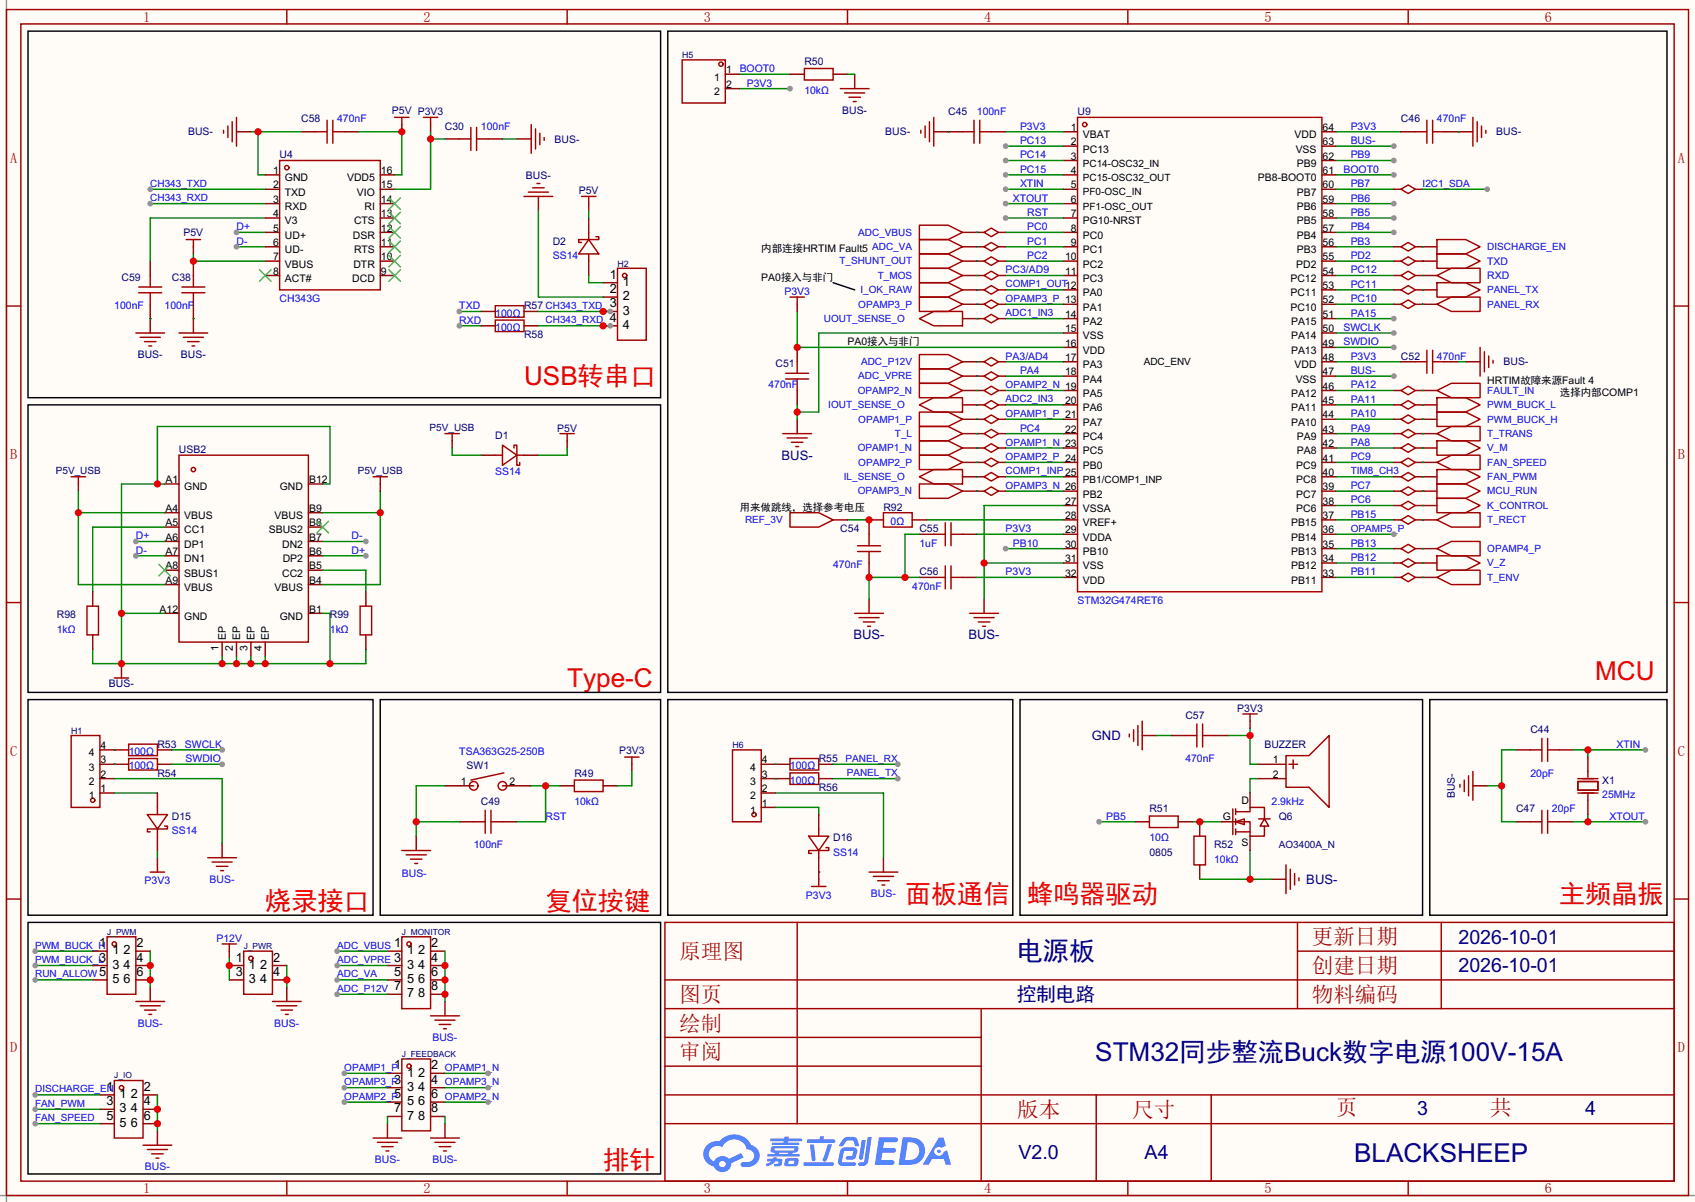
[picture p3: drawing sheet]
<svg xmlns="http://www.w3.org/2000/svg" width="299mm" height="212mm" viewBox="0 0 299 212" stroke-linecap="round" stroke-linejoin="round" font-family="sans-serif">
<defs><g id="words">
<g font-size="4.6" fill="#f00">
<text x="92.6" y="68.1">USB转串口</text>
<text x="100.2" y="121.4">Type-C</text>
<text x="281.8" y="120.1">MCU</text>
<text x="46.9" y="160.8">烧录接口</text>
<text x="96.4" y="160.8">复位按键</text>
<text x="159.9" y="159.5">面板通信</text>
<text x="181.5" y="159.5">蜂鸣器驱动</text>
<text x="275.5" y="159.5">主频晶振</text>
<text x="106.6" y="206.5">排针</text>
</g>
<g font-size="4.6" fill="#000080">
<text x="179.6" y="169.7">电源板</text>
<text x="193.5" y="187.5">STM32同步整流Buck数字电源100V-15A</text>
<text x="239.2" y="205.2">BLACKSHEEP</text>
</g>
<g font-size="3.8" fill="#a00000">
<text x="231.8" y="166.9">更新日期</text>
<text x="120" y="169.4">原理图</text>
<text x="231.8" y="171.9">创建日期</text>
<text x="120" y="177">图页</text>
<text x="231.8" y="177">物料编码</text>
<text x="120" y="182.1">绘制</text>
<text x="120" y="187.2">审阅</text>
<text x="179.7" y="197.3">版本</text>
<text x="200" y="197.3">尺寸</text>
<text x="236.1" y="197.1">页</text>
<text x="263.3" y="197.1">共</text>
</g>
<g font-size="3.5" fill="#000080">
<text x="257.7" y="166.7">2026-10-01</text>
<text x="257.7" y="171.8">2026-10-01</text>
<text x="179.6" y="176.9">控制电路</text>
<text x="250.4" y="197">3</text>
<text x="280.1" y="197">4</text>
<text x="180" y="204.8">V2.0</text>
<text x="202.2" y="204.8">A4</text>
</g>
<g font-size="2.5" fill="#a00000">
<text x="25.3" y="3.8">1</text>
<text x="74.8" y="3.8">2</text>
<text x="124.3" y="3.8">3</text>
<text x="173.9" y="3.8">4</text>
<text x="223.4" y="3.8">5</text>
<text x="272.9" y="3.8">6</text>
<text x="1.8" y="28.8">A</text>
<text x="296.4" y="28.8">A</text>
<text x="1.8" y="81.2">B</text>
<text x="296.4" y="81.2">B</text>
<text x="1.8" y="133.5">C</text>
<text x="296.4" y="133.5">C</text>
<text x="1.8" y="185.9">D</text>
<text x="296.4" y="185.9">D</text>
<text x="25.3" y="210.9">1</text>
<text x="74.8" y="210.9">2</text>
<text x="124.3" y="210.9">3</text>
<text x="173.9" y="210.9">4</text>
<text x="223.4" y="210.9">5</text>
<text x="272.9" y="210.9">6</text>
</g>
<g font-size="2.3" fill="#000080">
<text x="138.1" y="81.2">BUS-</text>
<text x="150.8" y="113">BUS-</text>
<text x="171.1" y="113">BUS-</text>
<text x="192.9" y="130.8">GND</text>
<text x="230.8" y="156.2">BUS-</text>
</g>
<g font-size="2.2">
<text x="107.7" y="49.2">1</text>
<text x="107.7" y="51.8">2</text>
<text x="110" y="50.5">1</text>
<text x="110" y="53.1">2</text>
<text x="107.7" y="54.3">3</text>
<text x="107.7" y="56.9">4</text>
<text x="110" y="55.6">3</text>
<text x="110" y="58.1">4</text>
<text x="17.5" y="167.4">1</text>
<text x="24.1" y="167.4">2</text>
<text x="69.6" y="167.4">1</text>
<text x="76.2" y="167.4">2</text>
<text x="17.5" y="169.9">3</text>
<text x="17.5" y="172.4">5</text>
<text x="19.9" y="168.6">1</text>
<text x="19.9" y="171.2">3</text>
<text x="19.9" y="173.7">5</text>
<text x="21.8" y="173.7">6</text>
<text x="21.8" y="171.2">4</text>
<text x="21.8" y="168.6">2</text>
<text x="24.1" y="172.4">6</text>
<text x="24.1" y="169.9">4</text>
<text x="41.7" y="169.9">1</text>
<text x="41.7" y="172.4">3</text>
<text x="44" y="171.2">1</text>
<text x="44" y="173.7">3</text>
<text x="45.9" y="173.7">4</text>
<text x="45.9" y="171.2">2</text>
<text x="48.3" y="172.4">4</text>
<text x="48.3" y="169.9">2</text>
<text x="69.6" y="169.9">3</text>
<text x="69.6" y="172.4">5</text>
<text x="71.9" y="168.6">1</text>
<text x="71.9" y="171.2">3</text>
<text x="71.9" y="173.7">5</text>
<text x="73.9" y="173.7">6</text>
<text x="73.9" y="171.2">4</text>
<text x="73.9" y="168.6">2</text>
<text x="76.2" y="172.4">6</text>
<text x="76.2" y="169.9">4</text>
<text x="69.6" y="175">7</text>
<text x="71.9" y="176.2">7</text>
<text x="73.9" y="176.2">8</text>
<text x="76.2" y="175">8</text>
<text x="69.6" y="188.9">1</text>
<text x="69.6" y="191.5">3</text>
<text x="71.9" y="190.2">1</text>
<text x="73.9" y="190.2">2</text>
<text x="76.2" y="191.5">4</text>
<text x="76.2" y="188.9">2</text>
<text x="18.8" y="192.8">1</text>
<text x="18.8" y="195.3">3</text>
<text x="18.8" y="197.8">5</text>
<text x="21.1" y="194">1</text>
<text x="21.1" y="196.6">3</text>
<text x="23.1" y="196.6">4</text>
<text x="23.1" y="194">2</text>
<text x="25.4" y="197.8">6</text>
<text x="25.4" y="195.3">4</text>
<text x="25.4" y="192.8">2</text>
<text x="69.6" y="194">5</text>
<text x="69.6" y="196.6">7</text>
<text x="71.9" y="192.8">3</text>
<text x="71.9" y="195.3">5</text>
<text x="71.9" y="197.8">7</text>
<text x="73.9" y="197.8">8</text>
<text x="73.9" y="195.3">6</text>
<text x="73.9" y="192.8">4</text>
<text x="76.2" y="196.6">8</text>
<text x="76.2" y="194">6</text>
<text x="21.1" y="199.1">5</text>
<text x="23.1" y="199.1">6</text>
</g>
<g font-size="1.8" fill="#000080">
<text x="142.1" y="11.5">R50</text>
<text x="33.2" y="23.9">BUS-</text>
<text x="53.2" y="21.6">C58</text>
<text x="69.2" y="20.1">P5V P3V3</text>
<text x="78.6" y="22.9">C30</text>
<text x="148.8" y="20.1">BUS-</text>
<text x="156.4" y="23.9">BUS-</text>
<text x="167.5" y="20.4">C45</text>
<text x="190.4" y="20.4">U9</text>
<text x="247.5" y="21.6">C46</text>
<text x="264.4" y="23.9">BUS-</text>
<text x="49.4" y="28">U4</text>
<text x="98" y="25.2">BUS-</text>
<text x="92.9" y="31.5">BUS-</text>
<text x="102.3" y="34.3">P5V</text>
<text x="32.4" y="41.7">P5V</text>
<text x="97.7" y="43.2">D2</text>
<text x="21.5" y="49.6">C59</text>
<text x="30.4" y="49.6">C38</text>
<text x="92.6" y="59.7">R58</text>
<text x="92.6" y="54.7">R57 CH343_TXD</text>
<text x="24.3" y="63.3">BUS-</text>
<text x="32" y="63.3">BUS-</text>
<text x="137" y="64.8">C51</text>
<text x="247.5" y="63.5">C52</text>
<text x="265.6" y="64.6">BUS-</text>
<text x="75.9" y="76.2">P5V_USB</text>
<text x="87.5" y="77.5">D1</text>
<text x="98.5" y="76.2">P5V</text>
<text x="9.9" y="83.8">P5V_USB</text>
<text x="31.6" y="80.1">USB2</text>
<text x="63.2" y="83.8">P5V_USB</text>
<text x="148.5" y="94">C54</text>
<text x="156.1" y="90.2">R92</text>
<text x="162.4" y="94">C55</text>
<text x="162.4" y="101.6">C56</text>
<text x="10" y="109.3">R98</text>
<text x="58.3" y="109.3">R99</text>
<text x="19.3" y="121.5">BUS-</text>
<text x="218.6" y="125.8">P3V3</text>
<text x="209.4" y="127">C57</text>
<text x="270.4" y="129.6">C44</text>
<text x="27.8" y="137.2">R54</text>
<text x="27.8" y="132.1">R53</text>
<text x="82.4" y="135.9">SW1</text>
<text x="101.5" y="137.2">R49</text>
<text x="109.4" y="133.1">P3V3</text>
<text x="144.7" y="134.7">R55</text>
<text x="223.4" y="132.1">BUZZER</text>
<text x="85" y="142.3">C49</text>
<text x="144.7" y="139.7">R56</text>
<text x="203.1" y="143.6">R51</text>
<text x="257.1" y="141.1" transform="rotate(-90 257.1 141.1)">BUS-</text>
<text x="267.8" y="143.6">C47</text>
<text x="283.1" y="138.5">X1</text>
<text x="30.4" y="144.8">D15</text>
<text x="147.2" y="148.6">D16</text>
<text x="214.5" y="149.9">R52</text>
<text x="225.9" y="144.8">Q6</text>
<text x="225.9" y="149.8">AO3400A_N</text>
<text x="203.1" y="151.2">0805</text>
</g>
<g font-size="1.8">
<text x="126.2" y="14.3">1</text>
<text x="126.2" y="16.8">2</text>
<text x="128.3" y="13">1</text>
<text x="128.3" y="15.5">2</text>
<text x="189.2" y="23.1">1</text>
<text x="233.7" y="23.1">64</text>
<text x="189.2" y="25.7">2</text>
<text x="189.2" y="28.2">3</text>
<text x="191.3" y="24.4">VBAT</text>
<text x="191.3" y="27">PC13</text>
<text x="191.3" y="29.4">PC14-OSC32_IN</text>
<text x="228.7" y="24.4">VDD</text>
<text x="228.9" y="27">VSS</text>
<text x="229.1" y="29.5">PB9</text>
<text x="233.7" y="28.2">62</text>
<text x="233.7" y="25.7">63</text>
<text x="48.2" y="30.8">1</text>
<text x="48.2" y="33.3">2</text>
<text x="48.2" y="35.8">3</text>
<text x="50.3" y="32">GND</text>
<text x="50.3" y="34.6">TXD</text>
<text x="61.3" y="32">VDD5</text>
<text x="63.1" y="34.6">VIO</text>
<text x="67.3" y="35.8">14</text>
<text x="67.3" y="33.3">15</text>
<text x="67.3" y="30.8">16</text>
<text x="189.2" y="30.8">4</text>
<text x="189.2" y="33.3">5</text>
<text x="189.2" y="35.8">6</text>
<text x="191.3" y="32">PC15-OSC32_OUT</text>
<text x="191.3" y="34.5">PF0-OSC_IN</text>
<text x="222.2" y="32">PB8-BOOT0</text>
<text x="229.1" y="34.6">PB7</text>
<text x="233.7" y="35.8">59</text>
<text x="233.7" y="33.3">60</text>
<text x="233.7" y="30.8">61</text>
<text x="48.2" y="38.4">4</text>
<text x="48.2" y="40.9">5</text>
<text x="50.3" y="37.1">RXD</text>
<text x="50.3" y="39.7">V3</text>
<text x="62.5" y="39.7">CTS</text>
<text x="64.4" y="37.1">RI</text>
<text x="67.3" y="40.9">12</text>
<text x="67.3" y="38.4">13</text>
<text x="189.2" y="38.4">7</text>
<text x="189.2" y="40.9">8</text>
<text x="191.3" y="37">PF1-OSC_OUT</text>
<text x="191.3" y="39.7">PG10-NRST</text>
<text x="229.1" y="39.7">PB5</text>
<text x="229.1" y="37.1">PB6</text>
<text x="233.7" y="40.9">57</text>
<text x="233.7" y="38.4">58</text>
<text x="48.2" y="43.5">6</text>
<text x="48.2" y="46">7</text>
<text x="50.3" y="42.2">UD+</text>
<text x="50.3" y="44.7">UD-</text>
<text x="50.3" y="47.3">VBUS</text>
<text x="62.3" y="42.2">DSR</text>
<text x="62.4" y="47.3">DTR</text>
<text x="62.5" y="44.7">RTS</text>
<text x="67.3" y="46">10</text>
<text x="67.3" y="43.5">11</text>
<text x="134.5" y="44.5">内部连接HRTIM Fault5 ADC_VA</text>
<text x="188.2" y="46">10</text>
<text x="189.2" y="43.5">9</text>
<text x="191.3" y="42.2">PC0</text>
<text x="191.3" y="44.7">PC1</text>
<text x="191.3" y="47.3">PC2</text>
<text x="229" y="47.3">PD2</text>
<text x="229.1" y="44.7">PB3</text>
<text x="229.1" y="42.2">PB4</text>
<text x="233.7" y="46">55</text>
<text x="233.7" y="43.5">56</text>
<text x="48.2" y="48.5">8</text>
<text x="50.3" y="49.8">ACT#</text>
<text x="62.2" y="49.8">DCD</text>
<text x="67.3" y="48.5">9</text>
<text x="134.5" y="49.6">PA0接入与非门</text>
<text x="188.2" y="48.5">11</text>
<text x="191.3" y="49.8">PC3</text>
<text x="191.3" y="52.4">PA0</text>
<text x="228" y="52.4">PC11</text>
<text x="228" y="49.8">PC12</text>
<text x="233.7" y="53.6">52</text>
<text x="233.7" y="51.1">53</text>
<text x="233.7" y="48.5">54</text>
<text x="188.2" y="56.2">14</text>
<text x="188.2" y="58.7">15</text>
<text x="191.3" y="54.9">PA1</text>
<text x="191.3" y="57.4">PA2</text>
<text x="191.3" y="60">VSS</text>
<text x="228" y="54.9">PC10</text>
<text x="228.1" y="60">PA14</text>
<text x="228.1" y="57.4">PA15</text>
<text x="233.7" y="58.7">50</text>
<text x="233.7" y="56.2">51</text>
<text x="149.7" y="61">PA0接入与非门</text>
<text x="188.2" y="61.2">16</text>
<text x="188.2" y="63.8">17</text>
<text x="191.3" y="62.5">VDD</text>
<text x="191.3" y="65.1">PA3</text>
<text x="202.1" y="64.5">ADC_ENV</text>
<text x="228.1" y="62.5">PA13</text>
<text x="228.7" y="65.1">VDD</text>
<text x="233.7" y="63.8">48</text>
<text x="233.7" y="61.2">49</text>
<text x="188.2" y="66.3">18</text>
<text x="188.2" y="71.4">20</text>
<text x="191.3" y="67.6">PA4</text>
<text x="191.3" y="70.1">PA5</text>
<text x="228.1" y="70.1">PA12</text>
<text x="228.9" y="67.6">VSS</text>
<text x="233.7" y="71.4">45</text>
<text x="233.7" y="68.9">46</text>
<text x="233.7" y="66.3">47</text>
<text x="262.8" y="67.9">HRTIM故障来源Fault 4</text>
<text x="275.6" y="69.9">选择内部COMP1</text>
<text x="188.2" y="76.5">22</text>
<text x="191.3" y="72.7">PA6</text>
<text x="191.3" y="75.2">PA7</text>
<text x="191.3" y="77.8">PC4</text>
<text x="228.1" y="75.2">PA10</text>
<text x="228.1" y="72.7">PA11</text>
<text x="229.1" y="77.8">PA9</text>
<text x="233.7" y="76.5">43</text>
<text x="233.7" y="73.9">44</text>
<text x="191.3" y="80.3">PC5</text>
<text x="191.3" y="82.8">PB0</text>
<text x="229" y="82.8">PC9</text>
<text x="229.1" y="80.3">PA8</text>
<text x="233.7" y="81.6">41</text>
<text x="233.7" y="79">42</text>
<text x="29.2" y="85.4">A1</text>
<text x="32.6" y="86.6">GND</text>
<text x="49.4" y="86.6">GND</text>
<text x="54.6" y="85.4">B12</text>
<text x="188.2" y="89.2">27</text>
<text x="191.3" y="85.3">PB1/COMP1_INP</text>
<text x="191.3" y="87.9">PB2</text>
<text x="229" y="87.9">PC7</text>
<text x="229" y="85.4">PC8</text>
<text x="233.7" y="89.2">38</text>
<text x="233.7" y="86.6">39</text>
<text x="233.7" y="84.1">40</text>
<text x="29.2" y="95.5">A6</text>
<text x="29.2" y="93">A5</text>
<text x="29.2" y="90.5">A4</text>
<text x="32.6" y="94.3">CC1</text>
<text x="32.6" y="91.7">VBUS</text>
<text x="47.5" y="94.3">SBUS2</text>
<text x="48.5" y="91.7">VBUS</text>
<text x="54.6" y="90.5">B9</text>
<text x="54.6" y="93">B8</text>
<text x="54.6" y="95.5">B7</text>
<text x="130.7" y="90.2">用来做跳线，选择参考电压</text>
<text x="188.2" y="91.7">28</text>
<text x="188.2" y="94.3">29</text>
<text x="191.3" y="90.5">VSSA</text>
<text x="191.3" y="93">VREF+</text>
<text x="191.3" y="95.5">VDDA</text>
<text x="228.1" y="95.5">PB14</text>
<text x="228.1" y="93">PB15</text>
<text x="229" y="90.5">PC6</text>
<text x="233.7" y="94.3">36</text>
<text x="233.7" y="91.7">37</text>
<text x="29.2" y="100.6">A8</text>
<text x="29.2" y="98.1">A7</text>
<text x="32.6" y="101.9">SBUS1</text>
<text x="32.6" y="99.3">DN1</text>
<text x="32.6" y="96.8">DP1</text>
<text x="49.8" y="96.8">DN2</text>
<text x="49.8" y="101.9">CC2</text>
<text x="49.9" y="99.3">DP2</text>
<text x="54.6" y="98.1">B6</text>
<text x="54.6" y="100.6">B5</text>
<text x="188.2" y="96.8">30</text>
<text x="188.2" y="99.3">31</text>
<text x="188.2" y="101.9">32</text>
<text x="191.3" y="98.1">PB10</text>
<text x="191.3" y="100.6">VSS</text>
<text x="228.1" y="100.6">PB12</text>
<text x="228.1" y="98.1">PB13</text>
<text x="233.7" y="101.9">33</text>
<text x="233.7" y="99.3">34</text>
<text x="233.7" y="96.8">35</text>
<text x="29.2" y="103.2">A9</text>
<text x="32.6" y="104.4">VBUS</text>
<text x="48.5" y="104.4">VBUS</text>
<text x="54.6" y="103.2">B4</text>
<text x="191.3" y="103.2">VDD</text>
<text x="228.1" y="103.2">PB11</text>
<text x="28.2" y="108.2">A12</text>
<text x="32.6" y="109.5">GND</text>
<text x="39.9" y="113" transform="rotate(-90 39.9 113)">EP</text>
<text x="42.4" y="113" transform="rotate(-90 42.4 113)">EP</text>
<text x="45" y="113" transform="rotate(-90 45 113)">EP</text>
<text x="47.5" y="113" transform="rotate(-90 47.5 113)">EP</text>
<text x="49.4" y="109.5">GND</text>
<text x="54.6" y="108.2">B1</text>
<text x="38.6" y="115.1" transform="rotate(-90 38.6 115.1)">1</text>
<text x="41.2" y="115.1" transform="rotate(-90 41.2 115.1)">2</text>
<text x="43.7" y="115.1" transform="rotate(-90 43.7 115.1)">3</text>
<text x="46.2" y="115.1" transform="rotate(-90 46.2 115.1)">4</text>
<text x="15.7" y="136.2">3</text>
<text x="15.7" y="133.6">4</text>
<text x="17.8" y="137.4">2</text>
<text x="17.8" y="134.9">3</text>
<text x="17.8" y="132.4">4</text>
<text x="132.5" y="136.2">4</text>
<text x="134.6" y="137.4">3</text>
<text x="134.6" y="134.9">4</text>
<text x="224.9" y="134.9">1</text>
<text x="224.9" y="137.4">2</text>
<text x="15.7" y="141.3">1</text>
<text x="15.7" y="138.7">2</text>
<text x="17.8" y="140">1</text>
<text x="81.4" y="138.7">1</text>
<text x="90" y="138.7">2</text>
<text x="132.5" y="143.8">1</text>
<text x="132.5" y="141.3">2</text>
<text x="132.5" y="138.7">3</text>
<text x="134.6" y="142.5">1</text>
<text x="134.6" y="140">2</text>
<text x="219.3" y="142">D</text>
<text x="216" y="144.8">G</text>
<text x="219.4" y="149.4">S</text>
</g>
<g font-size="1.8" fill="#00f">
<text x="130.7" y="12.7">BOOT0</text>
<text x="132" y="15.3">P3V3</text>
<text x="142.1" y="16.6">10kΩ</text>
<text x="59.6" y="21.6">470nF</text>
<text x="85" y="22.9">100nF</text>
<text x="172.6" y="20.4">100nF</text>
<text x="180.2" y="22.9">P3V3</text>
<text x="238.6" y="22.9">P3V3</text>
<text x="253.9" y="21.6">470nF</text>
<text x="180.2" y="28">PC14</text>
<text x="180.2" y="25.4">PC13</text>
<text x="238.6" y="28">PB9</text>
<text x="238.6" y="25.4">BUS-</text>
<text x="26.5" y="33">CH343_TXD</text>
<text x="26.5" y="35.5">CH343_RXD</text>
<text x="178.9" y="35.6">XTOUT</text>
<text x="180.2" y="30.5">PC15</text>
<text x="180.2" y="33.1">XTIN</text>
<text x="237.4" y="30.5">BOOT0</text>
<text x="238.6" y="33.1">PB7</text>
<text x="238.6" y="35.6">PB6</text>
<text x="251.3" y="33">I2C1_SDA</text>
<text x="41.8" y="40.7">D+</text>
<text x="151.6" y="41.6">ADC_VBUS</text>
<text x="181.5" y="38.1">RST</text>
<text x="181.5" y="40.7">PC0</text>
<text x="238.6" y="40.7">PB4</text>
<text x="238.6" y="38.1">PB5</text>
<text x="41.8" y="43.2">D-</text>
<text x="97.7" y="45.8">SS14</text>
<text x="148.3" y="46.7">T_SHUNT_OUT</text>
<text x="181.5" y="43.2">PC1</text>
<text x="181.5" y="45.8">PC2</text>
<text x="238.6" y="43.2">PB3</text>
<text x="238.6" y="45.8">PD2</text>
<text x="262.8" y="46.8">TXD</text>
<text x="262.8" y="44.2">DISCHARGE_EN</text>
<text x="49.4" y="53.4">CH343G</text>
<text x="138.6" y="52.1">P3V3</text>
<text x="152" y="51.8">I_OK_RAW</text>
<text x="155.1" y="49.3">T_MOS</text>
<text x="177.7" y="48.3">PC3/AD9</text>
<text x="177.7" y="50.8">COMP1_OUT12</text>
<text x="177.7" y="53.3">OPAMP3_P 13</text>
<text x="238.6" y="48.3">PC12</text>
<text x="238.6" y="50.8">PC11</text>
<text x="238.6" y="53.4">PC10</text>
<text x="262.8" y="51.8">PANEL_TX</text>
<text x="262.8" y="49.3">RXD</text>
<text x="20.2" y="54.7">100nF</text>
<text x="29.1" y="54.7">100nF</text>
<text x="81.2" y="54.7">TXD</text>
<text x="81.2" y="57.2">RXD</text>
<text x="87.5" y="58.5">100Ω</text>
<text x="87.5" y="55.9">100Ω</text>
<text x="96.4" y="57.1">CH343_RXD</text>
<text x="145.6" y="56.9">UOUT_SENSE_O</text>
<text x="151.6" y="54.3">OPAMP3_P</text>
<text x="177.7" y="55.9">ADC1_IN3</text>
<text x="237.4" y="58.5">SWCLK</text>
<text x="238.6" y="55.9">PA15</text>
<text x="262.8" y="54.3">PANEL_RX</text>
<text x="152.1" y="64.5">ADC_P12V</text>
<text x="177.7" y="63.5">PA3/AD4</text>
<text x="237.4" y="61">SWDIO</text>
<text x="238.6" y="63.5">P3V3</text>
<text x="253.9" y="63.5">470nF</text>
<text x="135.8" y="68.6">470nF</text>
<text x="151.5" y="69.6">OPAMP2_N</text>
<text x="151.6" y="67">ADC_VPRE</text>
<text x="177.7" y="68.6">OPAMP2_N 19</text>
<text x="177.7" y="71.1">ADC2_IN3</text>
<text x="180.2" y="66.1">PA4</text>
<text x="238.6" y="68.6">PA12</text>
<text x="238.6" y="71.2">PA11</text>
<text x="238.6" y="66.1">BUS-</text>
<text x="262.8" y="69.6">FAULT_IN</text>
<text x="146.3" y="72.1">IOUT_SENSE_O</text>
<text x="151.6" y="74.7">OPAMP1_P</text>
<text x="158.1" y="77.2">T_L</text>
<text x="177.7" y="73.6">OPAMP1_P 21</text>
<text x="180.2" y="76.2">PC4</text>
<text x="238.6" y="73.7">PA10</text>
<text x="238.6" y="76.2">PA9</text>
<text x="262.8" y="77.2">T_TRANS</text>
<text x="262.8" y="72.1">PWM_BUCK_L</text>
<text x="262.8" y="74.7">PWM_BUCK_H</text>
<text x="87.5" y="83.9">SS14</text>
<text x="151.5" y="79.7">OPAMP1_N</text>
<text x="151.6" y="82.3">OPAMP2_P</text>
<text x="177.7" y="78.7">OPAMP1_N 23</text>
<text x="177.7" y="83.8">COMP1_INP 25</text>
<text x="177.7" y="81.3">OPAMP2_P 24</text>
<text x="238.6" y="83.8">TIM8_CH3</text>
<text x="238.6" y="78.8">PA8</text>
<text x="238.6" y="81.3">PC9</text>
<text x="262.8" y="79.7">V_M</text>
<text x="262.8" y="82.3">FAN_SPEED</text>
<text x="149.1" y="84.8">IL_SENSE_O</text>
<text x="151.5" y="87.4">OPAMP3_N</text>
<text x="177.7" y="86.3">OPAMP3_N 26</text>
<text x="238.6" y="88.9">PC6</text>
<text x="238.6" y="86.4">PC7</text>
<text x="262.8" y="89.9">K_CONTROL</text>
<text x="262.8" y="87.4">MCU_RUN</text>
<text x="262.8" y="84.8">FAN_PWM</text>
<text x="24" y="95.3">D+</text>
<text x="62.1" y="95.3">D-</text>
<text x="131.6" y="92.4">REF_3V</text>
<text x="157.4" y="92.8">0Ω</text>
<text x="177.7" y="94">P3V3</text>
<text x="238.6" y="91.5">PB15</text>
<text x="238.6" y="94">OPAMP5_P</text>
<text x="262.8" y="92.4">T_RECT</text>
<text x="24" y="97.8">D-</text>
<text x="62.1" y="97.8">D+</text>
<text x="147.2" y="100.4">470nF</text>
<text x="162.4" y="96.6">1uF</text>
<text x="177.7" y="101.6">P3V3</text>
<text x="178.9" y="96.6">PB10</text>
<text x="238.6" y="99.1">PB12</text>
<text x="238.6" y="96.6">PB13</text>
<text x="238.6" y="101.6">PB11</text>
<text x="262.8" y="100.1">V_Z</text>
<text x="262.8" y="97.5">OPAMP4_P</text>
<text x="161.2" y="104.2">470nF</text>
<text x="190.4" y="106.7">STM32G474RET6</text>
<text x="262.8" y="102.6">T_ENV</text>
<text x="10" y="111.8">1kΩ</text>
<text x="58.3" y="111.8">1kΩ</text>
<text x="22.7" y="135.9">100Ω</text>
<text x="22.7" y="133.4">100Ω</text>
<text x="32.7" y="132.1">SWCLK</text>
<text x="32.8" y="134.7">SWDIO</text>
<text x="81.2" y="133.4">TSA363G25-250B</text>
<text x="139.6" y="135.9">100Ω</text>
<text x="149.4" y="134.6">PANEL_RX</text>
<text x="149.6" y="137.1">PANEL_TX</text>
<text x="209.4" y="134.7">470nF</text>
<text x="270.4" y="137.2">20pF</text>
<text x="285.6" y="132.1">XTIN</text>
<text x="101.5" y="142.3">10kΩ</text>
<text x="139.6" y="138.5">100Ω</text>
<text x="224.7" y="142.3">2.9kHz</text>
<text x="274.2" y="143.6">20pF</text>
<text x="283.1" y="141">25MHz</text>
<text x="30.4" y="147.4">SS14</text>
<text x="83.7" y="149.9">100nF</text>
<text x="96.4" y="144.8">RST</text>
<text x="195.5" y="144.8">PB5</text>
<text x="203.1" y="148.6">10Ω</text>
<text x="284.4" y="144.8">XTOUT</text>
<text x="71" y="155">BUS-</text>
<text x="147.2" y="151.2">SS14</text>
<text x="214.5" y="152.4">10kΩ</text>
<text x="25.6" y="156.3">P3V3</text>
<text x="37" y="156">BUS-</text>
<text x="142.4" y="158.8">P3V3</text>
<text x="153.9" y="158.5">BUS-</text>
<text x="6.2" y="167.6">PWM_BUCK_H</text>
<text x="38.3" y="166.4">P12V</text>
<text x="59.6" y="167.6">ADC_VBUS</text>
<text x="6.2" y="170.2">PWM_BUCK_L</text>
<text x="6.2" y="172.7">RUN_ALLOW</text>
<text x="59.6" y="170.2">ADC_VPRE</text>
<text x="59.6" y="172.7">ADC_VA</text>
<text x="59.6" y="175.2">ADC_P12V</text>
<text x="24.3" y="181.4">BUS-</text>
<text x="48.5" y="181.4">BUS-</text>
<text x="76.4" y="183.9">BUS-</text>
<text x="60.8" y="189.2">OPAMP1_P</text>
<text x="60.8" y="191.7">OPAMP3_P</text>
<text x="78.6" y="189.2">OPAMP1_N</text>
<text x="78.6" y="191.7">OPAMP3_N</text>
<text x="6.2" y="193">DISCHARGE_EN</text>
<text x="6.2" y="195.6">FAN_PWM</text>
<text x="60.8" y="194.3">OPAMP2_P</text>
<text x="78.6" y="194.3">OPAMP2_N</text>
<text x="6.2" y="198.1">FAN_SPEED</text>
<text x="25.6" y="206.8">BUS-</text>
<text x="66.2" y="205.5">BUS-</text>
<text x="76.4" y="205.5">BUS-</text>
</g>
<g font-size="1.6" fill="#000080">
<text x="120.5" y="10.3">H5</text>
<text x="109.1" y="47.1">H2</text>
<text x="12.6" y="129.6">H1</text>
<text x="129.4" y="132.2">H6</text>
</g>
<g font-size="1.5" fill="#000080">
<text x="18.9" y="165.1">J_PWM</text>
<text x="43.1" y="167.7">J_PWR</text>
<text x="71" y="165.1">J_MONITOR</text>
<text x="20.2" y="190.5">J_IO</text>
<text x="71" y="186.7">J_FEEDBACK</text>
</g>
</g></defs>
<path d="M0 0h299.5v212.4h-299.5z" fill="#fffcf7"/>
<path d="M1.1 0v212.4M0 211.2h299.5" fill="none" stroke="#999" stroke-width=".25"/>
<g fill="none" stroke="#a10000" stroke-width=".25">
<path d="M1.1 1.7h297.2v209.5h-297.2zM3.7 4.2h292.1v204.5h-292.1zM50.7 1.7v2.5M100.2 1.7v2.5M149.7 1.7v2.5M199.3 1.7v2.5M248.8 1.7v2.5M1.1 54.1h2.6M295.8 54.1h2.5M1.1 106.5h2.6M295.8 106.5h2.5M1.1 158.9h2.6"/>
<path d="M295.8 158.9h2.5M117.5 163h178.3v45.7h-178.3zM117.5 178.2h178.3M117.5 173.1h178.3M140.8 163v35.5M173.4 178.2v30.5M229.2 163v15.2M229.2 168.1h66.6M254.6 163v15.2M117.5 183.3h55.9M117.5 198.5h178.3M117.5 193.5h178.3"/>
<path d="M117.5 188.4h55.9M193.7 193.5v15.2M214 193.5v15.2M50.7 208.7v2.5M100.2 208.7v2.5M149.7 208.7v2.5M199.3 208.7v2.5M248.8 208.7v2.5"/>
</g>
<g fill="#5487ff">
<path d="M155.3 201h2.1a.97 .97 0 0 1 1.3 .4 .53 .53 0 0 1-.7 .4h-1.8l-.2 1h1.9a.43 .43 0 0 1 .4 .5 .43 .43 0 0 1-.5 .4h-1.9l-.2 1.3h1.2a.9 .9 0 0 1 1.1 .4v.2l-.4 .2h-3z"/>
<path d="M165.9 201h.8l.4 1.4-.7 .4a.82 .82 0 0 0-1.2 .1 .82 .82 0 0 0 .1 1.2 .82 .82 0 0 0 1.2-.1l.2-.5 .6-.3 .7 2.6h-.9l-.3-1h-2.1l-.6 1h-1.1z"/>
<path d="M152.2 201.4h.8l-.5 3.2a.36 .36 0 0 1-.4 .3 .36 .36 0 0 1-.3-.3z"/>
<path d="M153.3 200.9h.7l-.6 4.3a1.13 1.13 0 0 1-1.8 .6l.2-.4h.7l.2-.2z"/>
<path d="M149 201.2l.6-.3h1a.77 .77 0 0 1 .9 .5l.3 1-.2 .1h-.5l-.4-1h-.9a1.3 1.3 0 0 0-.8 .9l-.6 .1-.2-.1z"/>
<path d="M148.6 203.1l.5-.3 1.7-.1a.66 .66 0 0 1 .6 1l-.1 .4a.81 .81 0 0 1-.9 .8h-.7a.32 .32 0 0 1-.3-.4 .32 .32 0 0 1 .4-.2l.7-.1 .3-.8h-1.7l-.3 1.9 2.1 .1a.32 .32 0 0 1 .4 .3 .32 .32 0 0 1-.4 .3h-2.3l-.5-.3v-.5z"/>
<path d="M142 205.4h5a.33 .33 0 0 1 .3 .3 .33 .33 0 0 1-.3 .3h-4.9l-.2-.1z"/>
<path d="M146.3 202.2h.7l-1 2.9a.36 .36 0 0 1-.4 .1 .36 .36 0 0 1-.3-.3z"/>
<path d="M143.1 202.2h.7l.3 2.6a.34 .34 0 0 1-.3 .4 .34 .34 0 0 1-.4-.3z"/>
<path d="M142.6 201.3h2.2l.1-.4 .1-.1h.6l-.1 .5h1.8a.32 .32 0 0 1 .3 .4 .32 .32 0 0 1-.4 .3h-4.5l-.1-.2z"/>
<path d="M135.6 204.7h.9l.1-.2h.7l-.1 .2 .9 .1a.82 .82 0 0 1-.6 1.3h-.7v-.4l.7-.2v-.2l-.5-.1-.5 .4-1 .5-.2-.4 1-.5h-.8z"/>
<path d="M136.1 201.2h2.5v-.3l.8-.1-.1 .4h2.2l.2 .3-.2 .2h-2.3v.2h1.8l.2 .2-.2 .2h-4.5l-.2-.1 .1-.3h2l.1-.2h-2.3l-.1-.2z"/>
<path d="M159.5 201l-.7 4.8h1.6a2.47 2.47 0 0 0 2.9-1.7 2.47 2.47 0 0 0-1.4-3zM160.4 201.8a1.61 1.61 0 0 1 2 1.5 1.61 1.61 0 0 1-1.8 1.7h-.7z"/>
<path d="M136.3 202.7a.55 .55 0 0 0-.2 .7 .55 .55 0 0 0 .7 .3l.1 .2h-1.3v.4l5.5 .1 .2-.2-.2-.3h-1.2l.2-.2a.7 .7 0 0 0 .8-.3 .7 .7 0 0 0 0-.8l-4.1-.1zM136.9 202.9h3.3l.2 .1-.2 .3h-3.2l-.2-.2zM137.6 203.7h1.7l-.2 .2h-1.4z"/>
<path d="M138.8 204.8a1.05 1.05 0 0 0-.1 1.2 2.91 2.91 0 0 0 2.2-.1 .98 .98 0 0 0 0-1.2l-1.6-.1zM139.4 205.1h.8h.1v.4l-.2 .2-.8-.1z"/>
<path d="M125 202.3a2.23 2.23 0 0 0-.7 2.3 2.23 2.23 0 0 0 1.8 1.5 1.58 1.58 0 0 0 1.8 1 1.58 1.58 0 0 0 1.3-1.6l2.2-1-.5-.8-2.1 1a1.65 1.65 0 0 0-2.6 .5 1.45 1.45 0 0 1-.8-1.9 1.45 1.45 0 0 1 2-.7l.2 .1a2.3 2.3 0 0 1 2.3-1.4 2.3 2.3 0 0 1 2.1 1.8 1.12 1.12 0 0 1 1.2 1 1.12 1.12 0 0 1-1.1 1.2h-.7a.45 .45 0 0 0-.6 .4 .45 .45 0 0 0 .5 .5 2.26 2.26 0 0 0 2.9-2.4 2.04 2.04 0 0 0-1.5-1.5 3.3 3.3 0 0 0-5.5-.7l-1.2 .1zM127.1 205.7a.57 .57 0 0 1 1.1 0 .57 .57 0 0 1-1.1 0z"/>
<circle cx="165.9" cy="203.4" r=".32"/>
</g>
<g fill="none" stroke="#a10000" stroke-width=".25">
<path d="M190.4 20.7h43.2v83.9h-43.2z"/>
<circle cx="191.6" cy="22" r=".38"/>
</g>
<g fill="none" stroke="#870000" stroke-width=".25">
<path d="M187.8 23.3h2.6M187.8 25.8h2.6M187.8 28.4h2.6M187.8 30.9h2.6M187.8 33.4h2.6M187.8 36h2.6M187.8 38.5h2.6M233.6 23.3h2.5M233.6 25.8h2.5M233.6 28.4h2.5M233.6 30.9h2.5M233.6 33.4h2.5"/>
<path d="M233.6 36h2.5M233.6 38.5h2.5M187.8 41.1h2.6M187.8 43.6h2.6M187.8 46.1h2.6M187.8 48.7h2.6M187.8 51.2h2.6M187.8 53.8h2.6M187.8 56.3h2.6M187.8 58.8h2.6M233.6 41.1h2.5M233.6 43.6h2.5"/>
<path d="M233.6 46.1h2.5M233.6 48.7h2.5M233.6 51.2h2.5M233.6 53.8h2.5M233.6 56.3h2.5M233.6 58.8h2.5M187.8 61.4h2.6M187.8 63.9h2.6M187.8 66.5h2.6M187.8 69h2.6M187.8 71.5h2.6M187.8 74.1h2.6"/>
<path d="M187.8 76.6h2.6M187.8 79.2h2.6M233.6 61.4h2.5M233.6 63.9h2.5M233.6 66.5h2.5M233.6 69h2.5M233.6 71.5h2.5M233.6 74.1h2.5M233.6 76.6h2.5M233.6 79.2h2.5M187.8 81.7h2.6M187.8 84.2h2.6"/>
<path d="M187.8 86.8h2.6M187.8 89.3h2.6M187.8 91.9h2.6M187.8 94.4h2.6M187.8 96.9h2.6M187.8 99.5h2.6M233.6 81.7h2.5M233.6 84.2h2.5M233.6 86.8h2.5M233.6 89.3h2.5M233.6 91.9h2.5M233.6 94.4h2.5"/>
<path d="M233.6 96.9h2.5M233.6 99.5h2.5M187.8 102h2.6M233.6 102h2.5"/>
</g>
<path d="M177.7 28.4h10.1" fill="none" stroke="#008700" stroke-width=".25"/>
<circle cx="177.7" cy="28.4" r=".51" fill="#999"/>
<path d="M177.7 30.9h10.1" fill="none" stroke="#008700" stroke-width=".25"/>
<circle cx="177.7" cy="30.9" r=".51" fill="#999"/>
<path d="M177.7 23.3h10.1M177.7 25.8h10.1" fill="none" stroke="#008700" stroke-width=".25"/>
<circle cx="177.7" cy="25.8" r=".51" fill="#999"/>
<path d="M177.7 38.5h10.1" fill="none" stroke="#008700" stroke-width=".25"/>
<circle cx="177.7" cy="38.5" r=".51" fill="#999"/>
<path d="M177.7 33.4h10.1M177.7 41.1h10.1" fill="none" stroke="#008700" stroke-width=".25"/>
<circle cx="177.7" cy="33.4" r=".51" fill="#999"/>
<path d="M177.7 36h10.1" fill="none" stroke="#008700" stroke-width=".25"/>
<circle cx="177.7" cy="36" r=".51" fill="#999"/>
<g fill="none" stroke="#008700" stroke-width=".25">
<path d="M140.8 55v6.4h47M177.7 48.7h10.1M177.7 51.2h10.1M177.7 43.6h10.1M177.7 46.1h10.1M177.7 53.8h10.1M177.7 56.3h10.1M177.7 69h10.1M177.7 71.5h10.1M177.7 63.9h10.1M177.7 66.5h10.1M177.7 79.2h10.1"/>
<path d="M177.7 74.1h10.1M177.7 76.6h10.1M177.7 84.2h10.1M177.7 86.8h10.1M236.1 84.2h10.2M236.1 86.8h10.2M236.1 89.3h10.2M236.1 91.9h10.2M236.1 99.5h10.2M236.1 94.4h10.2"/>
</g>
<circle cx="246.3" cy="94.4" r=".51" fill="#999"/>
<path d="M236.1 69h10.2M236.1 71.5h10.2M236.1 63.9h11.4M236.1 66.5h10.2M236.1 96.9h10.2" fill="none" stroke="#008700" stroke-width=".25"/>
<circle cx="246.3" cy="66.5" r=".51" fill="#999"/>
<path d="M236.1 48.7h10.2M236.1 51.2h10.2M236.1 43.6h10.2M236.1 46.1h10.2M236.1 58.8h10.2M236.1 79.2h10.2M236.1 74.1h10.2M236.1 76.6h10.2M236.1 81.7h10.2" fill="none" stroke="#008700" stroke-width=".25"/>
<circle cx="246.3" cy="58.8" r=".51" fill="#999"/>
<path d="M236.1 61.4h10.2" fill="none" stroke="#008700" stroke-width=".25"/>
<circle cx="246.3" cy="61.4" r=".51" fill="#999"/>
<path d="M236.1 53.8h10.2M236.1 56.3h10.2" fill="none" stroke="#008700" stroke-width=".25"/>
<circle cx="246.3" cy="56.3" r=".51" fill="#999"/>
<path d="M236.1 28.4h10.2" fill="none" stroke="#008700" stroke-width=".25"/>
<circle cx="246.3" cy="28.4" r=".51" fill="#999"/>
<path d="M236.1 30.9h10.2" fill="none" stroke="#008700" stroke-width=".25"/>
<circle cx="246.3" cy="30.9" r=".51" fill="#999"/>
<path d="M236.1 23.3h11.4M236.1 25.8h10.2" fill="none" stroke="#008700" stroke-width=".25"/>
<circle cx="246.3" cy="25.8" r=".51" fill="#999"/>
<path d="M236.1 41.1h10.2" fill="none" stroke="#008700" stroke-width=".25"/>
<circle cx="246.3" cy="41.1" r=".51" fill="#999"/>
<path d="M236.1 33.4h10.2M236.1 36h10.2" fill="none" stroke="#008700" stroke-width=".25"/>
<circle cx="246.3" cy="36" r=".51" fill="#999"/>
<g fill="none" stroke="#870000" stroke-width=".25">
<path d="M165 23.3h5.1M175.1 23.3h2.6M247.5 23.3h2.6M255.1 23.3h5.1M140.8 61.4v2.5M247.5 63.9h2.6M255.1 63.9h2.6M259 63.9h2.5M153.5 91.9v2.5M153.5 99.5v2.5M162.4 94.4h2.6M170.1 94.4h2.5"/>
<path d="M153.5 105.8v2.6M162.4 102h2.6M170.1 102h2.5M173.9 105.8v2.6"/>
</g>
<g fill="none" stroke="#a10000" stroke-width=".25">
<path d="M162.7 23v.5M163.4 22.3v2M164.2 21.5v3.6M165 20.7v5.1M170.1 23.3h2M172.1 21.2v4.1M173.1 23.3h2M173.1 21.2v4.1M250.1 23.3h2M252.1 21.2v4.1M253.1 23.3h2M253.1 21.2v4.1"/>
<path d="M260.2 20.7v5.1M261 21.5v3.6M261.7 22.3v2M262.5 23v.5M250.1 63.9h2M252.1 61.9v4.1M253.1 63.9h2M253.1 61.9v4.1M261.5 61.4v5.1M262.3 62.1v3.6M263 62.9v2M263.8 63.7v.5"/>
<path d="M151.5 97.4h4.1M151.5 96.4h4.1M153.5 94.4v2M153.5 97.4v2.1M165 94.4h2M167 92.4v4M167 100v4.1M168 92.4v4M168 100v4.1M168 94.4h2.1M151 108.4h5.1M151.8 109.1h3.5"/>
<path d="M152.5 109.9h2.1M153.3 110.7h.5M165 102h2M168 102h2.1M171.3 108.4h5.1M172.1 109.1h3.5M172.8 109.9h2.1M173.6 110.7h.5"/>
</g>
<path d="M167.5 23.3h.1M257.7 23.3h.1M257.7 63.9h1.3M149.7 91.9h3.8M163.7 91.9h24.1" fill="none" stroke="#008700" stroke-width=".25"/>
<circle cx="140.8" cy="61.4" r=".63" fill="#c00"/>
<path d="M246.3 33.4h1.2M250.1 33.4h1.2M140.8 69v2.5M140.8 74.1v2.5" fill="none" stroke="#870000" stroke-width=".25"/>
<path d="M247.5 33.4l1.3-.7 1.3 .7-1.3 .8zM138.3 76.6h5.1M138.8 66h4.1M138.8 67h4.1M139.1 77.4h3.5M139.8 78.1h2.1M140.6 78.9h.5M140.8 63.9v2.1M140.8 67v2" fill="none" stroke="#a10000" stroke-width=".25"/>
<path d="M251.3 33.4h11.5" fill="none" stroke="#008700" stroke-width=".25"/>
<circle cx="262.8" cy="33.4" r=".51" fill="#999"/>
<g fill="none" stroke="#870000" stroke-width=".25">
<path d="M172.6 41.1h1.3M172.6 46.1h1.3M172.6 43.6h1.3M176.4 41.1h1.3M176.4 46.1h1.3M176.4 43.6h1.3M246.3 46.1h1.2M246.3 43.6h1.2M246.3 51.2h1.2M246.3 53.8h1.2M246.3 48.7h1.2M250.1 46.1h1.2"/>
<path d="M250.1 43.6h1.2M250.1 51.2h1.2M250.1 53.8h1.2M250.1 48.7h1.2M172.6 79.2h1.3M172.6 76.6h1.3M172.6 74.1h1.3M172.6 69h1.3M172.6 71.5h1.3M176.4 79.2h1.3M176.4 76.6h1.3M176.4 74.1h1.3"/>
<path d="M176.4 69h1.3M176.4 71.5h1.3M246.3 79.2h1.2M246.3 76.6h1.2M246.3 74.1h1.2M246.3 69h1.2M246.3 71.5h1.2M250.1 79.2h1.2M250.1 76.6h1.2M250.1 74.1h1.2M250.1 69h1.2M250.1 71.5h1.2"/>
<path d="M172.6 81.7h1.3M172.6 84.2h1.3M172.6 86.8h1.3M176.4 81.7h1.3M176.4 84.2h1.3M176.4 86.8h1.3M246.3 81.7h1.2M246.3 91.9h1.2M246.3 96.9h1.2M246.3 99.5h1.2M246.3 89.3h1.2M246.3 84.2h1.2"/>
<path d="M246.3 86.8h1.2M250.1 81.7h1.2M250.1 91.9h1.2M250.1 96.9h1.2M250.1 99.5h1.2M250.1 89.3h1.2M250.1 84.2h1.2M250.1 86.8h1.2M246.3 102h1.2M250.1 102h1.2M260.2 138.8h2.6M267.8 132.5h2.6"/>
<path d="M275.5 132.5h2.5M267.8 145.2h2.6M275.5 145.2h2.5"/>
</g>
<g fill="none" stroke="#a10000" stroke-width=".25">
<path d="M173.9 41.1l1.2-.8 1.3 .8-1.3 .7zM173.9 46.1l1.2-.7 1.3 .7-1.3 .8zM173.9 43.6l1.2-.8 1.3 .8-1.3 .8zM247.5 43.6l1.3-.8 1.3 .8-1.3 .8zM247.5 51.2l1.3-.7 1.3 .7-1.3 .8zM247.5 46.1l1.3-.7 1.3 .7-1.3 .8zM247.5 53.8l1.3-.8 1.3 .8-1.3 .7zM247.5 48.7l1.3-.8 1.3 .8-1.3 .7zM173.9 71.5l1.2-.7 1.3 .7-1.3 .8zM173.9 76.6l1.2-.7 1.3 .7-1.3 .8zM173.9 79.2l1.2-.8 1.3 .8-1.3 .7zM173.9 74.1l1.2-.8 1.3 .8-1.3 .7z"/>
<path d="M173.9 69l1.2-.8 1.3 .8-1.3 .8zM247.5 79.2l1.3-.8 1.3 .8-1.3 .7zM247.5 76.6l1.3-.7 1.3 .7-1.3 .8zM247.5 74.1l1.3-.8 1.3 .8-1.3 .7zM247.5 69l1.3-.8 1.3 .8-1.3 .8zM247.5 71.5l1.3-.7 1.3 .7-1.3 .8zM173.9 84.2l1.2-.7 1.3 .7-1.3 .8zM173.9 81.7l1.2-.8 1.3 .8-1.3 .8zM173.9 86.8l1.2-.8 1.3 .8-1.3 .7zM247.5 81.7l1.3-.8 1.3 .8-1.3 .8zM247.5 91.9l1.3-.8 1.3 .8-1.3 .7zM247.5 96.9l1.3-.7 1.3 .7-1.3 .8z"/>
<path d="M247.5 99.5l1.3-.8 1.3 .8-1.3 .7zM247.5 89.3l1.3-.7 1.3 .7-1.3 .8zM247.5 84.2l1.3-.7 1.3 .7-1.3 .8zM247.5 86.8l1.3-.8 1.3 .8-1.3 .7zM247.5 102l1.3-.7 1.3 .7-1.3 .8zM257.9 138.6v.5M258.7 137.8v2.1M259.5 137.1v3.5M260.2 136.3v5.1M270.4 132.5h2M272.4 130.5v4M273.4 132.5h2.1"/>
<path d="M273.4 130.5v4M270.4 145.2h2M272.4 143.2v4M273.4 143.2v4M273.4 145.2h2.1"/>
</g>
<path d="M177.7 81.7h10.1M236.1 102h10.2M262.8 138.8h2.5M267.8 132.5h-2.5v12.7h2.5" fill="none" stroke="#008700" stroke-width=".25"/>
<circle cx="265.3" cy="138.8" r=".63" fill="#c00"/>
<path d="M278 132.5h12.7M280.5 132.5v1.3" fill="none" stroke="#008700" stroke-width=".25"/>
<circle cx="280.5" cy="132.5" r=".63" fill="#c00"/>
<circle cx="290.7" cy="132.5" r=".51" fill="#999"/>
<path d="M87.5 56.6h5.1v2h-5.1zM87.5 54h5.1v2h-5.1zM22.7 134h5.1v2.1h-5.1zM22.7 131.5h5.1v2h-5.1zM139.6 134h5.1v2.1h-5.1zM139.6 136.6h5.1v2h-5.1z" fill="none" stroke="#a10000" stroke-width=".25"/>
<path d="M85 57.6h2.5M85 55h2.5M92.6 57.6h2.5M92.6 55h2.5M20.2 135h2.5M20.2 132.5h2.5M27.8 135h2.6M27.8 132.5h2.6M137 135h2.6M137 137.6h2.6M144.7 135h2.5M144.7 137.6h2.5" fill="none" stroke="#870000" stroke-width=".25"/>
<path d="M278 145.2h12.7M280.5 143.9v1.3" fill="none" stroke="#008700" stroke-width=".25"/>
<circle cx="280.5" cy="145.2" r=".63" fill="#c00"/>
<circle cx="290.7" cy="145.2" r=".51" fill="#999"/>
<path d="M78.6 138.8h5.1M88.8 138.8h5.1M98.9 138.8h2.6M106.6 138.8h2.5M111.6 135v1.3M280.5 133.8v2.5M73.5 147.7v2.6M81.2 145.2h2.5M88.8 145.2h2.5M280.5 141.4v2.5" fill="none" stroke="#870000" stroke-width=".25"/>
<g fill="none" stroke="#a10000" stroke-width=".25">
<path d="M89 136.6l-5.8 1.2M101.5 137.8h5.1v2.1h-5.1zM110.4 133.8h2.5M111.6 133.8v1.2M278.8 138.1h3.5v1.5h-3.5zM278.8 137.6h3.5M280.5 136.3v1M71 150.3h5.1M71.8 151h3.5M72.5 151.8h2M73.3 152.6h.5M83.7 145.2h2"/>
<path d="M85.7 143.2v4M86.7 145.2h2.1M86.7 143.2v4M278.8 140.1h3.5M280.5 140.4v1"/>
<circle cx="83.7" cy="138.9" r=".76"/>
<circle cx="88.8" cy="138.9" r=".76"/>
</g>
<path d="M78.6 138.8h-5.1v8.9M73.5 145.2h7.7" fill="none" stroke="#008700" stroke-width=".25"/>
<circle cx="73.5" cy="145.2" r=".63" fill="#c00"/>
<path d="M93.9 138.8h5M96.4 138.8v6.4h-5.1" fill="none" stroke="#008700" stroke-width=".25"/>
<circle cx="96.4" cy="138.8" r=".63" fill="#c00"/>
<path d="M130.7 13.1h8.9M130.7 15.7h8.9M111.6 136.3v2.5h-2.5" fill="none" stroke="#008700" stroke-width=".25"/>
<circle cx="139.6" cy="15.7" r=".51" fill="#999"/>
<g fill="none" stroke="#a10000" stroke-width=".25">
<path d="M142.1 12.1h5.1v2h-5.1zM148.5 15.7h5M149.2 16.4h3.6M150 17.2h2M150.7 17.9h.6M162.4 39.8h5.1l2.6 1.3-2.6 1.2h-5.1zM162.4 42.3h5.1l2.6 1.3-2.6 1.3h-5.1zM162.4 44.9h5.1l2.6 1.2-2.6 1.3h-5.1zM162.4 47.4h5.1l2.6 1.3-2.6 1.2h-5.1zM162.4 49.9h5.1l2.6 1.3-2.6 1.3h-5.1zM162.4 52.5h5.1l2.6 1.3-2.6 1.2h-5.1zM173.9 51.2l1.2-.7 1.3 .7-1.3 .8z"/>
<path d="M173.9 48.7l1.2-.8 1.3 .8-1.3 .7zM173.9 53.8l1.2-.8 1.3 .8-1.3 .7zM173.9 56.3l1.2-.8 1.3 .8-1.3 .8zM162.4 75.3h5.1l2.6 1.3-2.6 1.3h-5.1zM162.4 77.9h5.1l2.6 1.3-2.6 1.2h-5.1zM162.4 72.8h5.1l2.6 1.3-2.6 1.2h-5.1zM162.4 67.7h5.1l2.6 1.3-2.6 1.3h-5.1zM162.4 65.2h5.1l2.6 1.3-2.6 1.2h-5.1zM162.4 62.6h5.1l2.6 1.3-2.6 1.3h-5.1zM173.9 63.9l1.2-.7 1.3 .7-1.3 .8zM173.9 66.5l1.2-.8 1.3 .8-1.3 .7zM253.9 69l2.5-1.3h5.1v2.6h-5.1z"/>
<path d="M253.9 76.6l2.5-1.3h5.1v2.6h-5.1zM162.4 85.5h5.1l2.6 1.3-2.6 1.2h-5.1zM162.4 80.4h5.1l2.6 1.3-2.6 1.3h-5.1zM253.9 91.9l2.5-1.3h5.1v2.5h-5.1zM12.6 130h5.1v12.7h-5.1zM129.4 132.5h5.1v12.7h-5.1zM209.4 130h2.1M211.5 127.9v4.1M212.5 130h2M212.5 127.9v4.1M227.2 133.5h4.1l3.5-3.5v12.7l-3.5-3.6h-4.1zM227.7 135h1.5"/>
<path d="M228.5 134.3v1.5M39.2 166.8h2.6M40.5 166.8v1.3"/>
<circle cx="16.4" cy="141.4" r=".38"/>
<circle cx="133.2" cy="143.9" r=".38"/>
</g>
<g fill="none" stroke="#870000" stroke-width=".25">
<path d="M139.6 13.1h2.5M147.2 13.1h2.5M151 13.1v2.6M170.1 51.2h3.8M170.1 48.7h3.8M170.1 53.8h3.8M170.1 41.1h2.5M170.1 43.6h2.5M170.1 46.1h2.5M172.6 56.3h1.3M176.4 51.2h1.3M176.4 48.7h1.3"/>
<path d="M176.4 53.8h1.3M176.4 56.3h1.3M170.1 63.9h3.8M170.1 66.5h3.8M170.1 76.6h2.5M170.1 79.2h2.5M170.1 74.1h2.5M170.1 69h2.5M176.4 63.9h1.3M176.4 66.5h1.3M251.3 76.6h2.6M251.3 69h2.6"/>
<path d="M170.1 86.8h2.5M170.1 81.7h2.5M251.3 91.9h2.6M17.7 137.6h2.5M17.7 135h2.5M17.7 132.5h2.5M134.5 137.6h2.5M134.5 135h2.5M206.9 130h2.5M214.5 130h2.5M222.1 137.6h5.1M222.1 135h5.1"/>
<path d="M17.7 140.1h2.5M134.5 140.1h2.5M134.5 142.7h2.5M40.5 168.1v1.2"/>
</g>
<path d="M149.7 13.1h1.3M172.6 66.5h.1M217 130h3.9M220.9 128.7v6.3h1.2" fill="none" stroke="#008700" stroke-width=".25"/>
<circle cx="220.9" cy="130" r=".63" fill="#c00"/>
<path d="M201.8 130h2.5M220.9 127.4v1.3M212 145.2v2.5M212 152.8v2.6" fill="none" stroke="#870000" stroke-width=".25"/>
<path d="M199.5 129.7v.5M200.3 128.9v2.1M201 128.2v3.5M201.8 127.4v5.1M219.6 126.1h2.5M220.9 126.1v1.3M210.9 147.7h2.1v5.1h-2.1z" fill="none" stroke="#a10000" stroke-width=".25"/>
<path d="M236.1 38.5h10.2" fill="none" stroke="#008700" stroke-width=".25"/>
<circle cx="246.3" cy="38.5" r=".51" fill="#999"/>
<path d="M222.1 137.6h-1.2v2.5M210.7 145.2h5.1" fill="none" stroke="#008700" stroke-width=".25"/>
<circle cx="212" cy="145.2" r=".63" fill="#c00"/>
<path d="M224.7 155.4h2.5" fill="none" stroke="#870000" stroke-width=".25"/>
<path d="M227.2 152.8v5.1M228 153.6v3.5M228.7 154.3v2.1M229.5 155.1v.5" fill="none" stroke="#a10000" stroke-width=".25"/>
<path d="M212 155.4h12.7M220.9 150.3v5.1" fill="none" stroke="#008700" stroke-width=".25"/>
<circle cx="220.9" cy="155.4" r=".63" fill="#c00"/>
<path d="M203.1 144.2h5.1v2h-5.1z" fill="none" stroke="#a10000" stroke-width=".25"/>
<path d="M200.5 145.2h2.6M208.2 145.2h2.5" fill="none" stroke="#870000" stroke-width=".25"/>
<path d="M194.2 145.2h6.3" fill="none" stroke="#008700" stroke-width=".25"/>
<circle cx="194.2" cy="145.2" r=".51" fill="#999"/>
<g fill="none" stroke="#a10000" stroke-width=".25">
<path d="M12.6 84.2h2.5M13.8 84.2v1.3M31.6 80.4h22.9v33h-22.9z"/>
<circle cx="34.2" cy="83" r=".38"/>
</g>
<g fill="none" stroke="#870000" stroke-width=".25">
<path d="M13.8 85.5v1.3M29.1 98.2h2.5M29.1 95.7h2.5M29.1 93.1h2.5M29.1 90.6h2.5M29.1 85.5h2.5M54.5 98.2h2.5M54.5 95.7h2.5M54.5 93.1h2.5M54.5 90.6h2.5M54.5 85.5h2.5M29.1 108.4h2.5"/>
<path d="M29.1 103.3h2.5M29.1 100.7h2.5M39.2 113.4v2.6M41.8 113.4v2.6M44.3 113.4v2.6M46.9 113.4v2.6M54.5 108.4h2.5M54.5 103.3h2.5M54.5 100.7h2.5"/>
</g>
<path d="M28.1 99.7l2 2.1M30.1 99.7l-2 2.1M56 92.1l2 2M58 92.1l-2 2" fill="none" stroke="#3c3" stroke-width=".25"/>
<path d="M13.8 90.6h15.3M13.8 86.8v16.5h15.3" fill="none" stroke="#008700" stroke-width=".25"/>
<circle cx="13.8" cy="90.6" r=".63" fill="#c00"/>
<path d="M24 95.7h5.1" fill="none" stroke="#008700" stroke-width=".25"/>
<circle cx="24" cy="95.7" r=".51" fill="#999"/>
<path d="M24 98.2h5.1" fill="none" stroke="#008700" stroke-width=".25"/>
<circle cx="24" cy="98.2" r=".51" fill="#999"/>
<path d="M57 98.2h7.6" fill="none" stroke="#008700" stroke-width=".25"/>
<circle cx="64.6" cy="98.2" r=".51" fill="#999"/>
<path d="M57 95.7h7.6" fill="none" stroke="#008700" stroke-width=".25"/>
<circle cx="64.6" cy="95.7" r=".51" fill="#999"/>
<path d="M27.8 85.5v-10.2h30.5v10.2h-1.3M29.1 85.5h-7.6v31.8M16.4 114.7v2.6h48.2v-2.6M21.5 108.4h7.6M39.2 116v1.3M41.8 116v1.3M44.3 116v1.3M46.9 116v1.3M57 108.4h1.3v8.9" fill="none" stroke="#008700" stroke-width=".25"/>
<g fill="#c00">
<circle cx="27.8" cy="85.5" r=".63"/>
<circle cx="21.5" cy="108.4" r=".63"/>
<circle cx="39.2" cy="117.3" r=".63"/>
<circle cx="41.8" cy="117.3" r=".63"/>
<circle cx="44.3" cy="117.3" r=".63"/>
<circle cx="46.9" cy="117.3" r=".63"/>
<circle cx="58.3" cy="117.3" r=".63"/>
</g>
<path d="M57 90.6h10.2M67.2 86.8v16.5h-10.2" fill="none" stroke="#008700" stroke-width=".25"/>
<circle cx="67.2" cy="90.6" r=".63" fill="#c00"/>
<path d="M53.2 23.3h2.6M60.8 23.3h2.6M78.6 24.5h2.6M86.2 24.5h2.6M104 36v1.2M26.5 46.1v2.6M26.5 53.8v2.5M34.2 46.1v2.6M34.2 53.8v2.5M79.9 77.9v1.3M100.2 77.9v1.3M67.2 85.5v1.3" fill="none" stroke="#870000" stroke-width=".25"/>
<g fill="none" stroke="#a10000" stroke-width=".25">
<path d="M55.8 23.3h2M57.8 21.2v4.1M58.8 23.3h2M58.8 21.2v4.1M81.2 24.5h2M83.2 22.5v4.1M84.2 24.5h2M84.2 22.5v4.1M102.7 34.7h2.6M104 34.7v1.3M24.5 51.7h4.1M24.5 50.7h4.1"/>
<path d="M26.5 48.7v2M26.5 51.7v2.1M32.1 51.7h4.1M32.1 50.7h4.1M34.2 48.7v2M34.2 51.7v2.1M78.6 76.6h2.6M79.9 76.6v1.3M98.9 76.6h2.6M100.2 76.6v1.3M65.9 84.2h2.6M67.2 84.2v1.3"/>
</g>
<path d="M44.3 23.3h8.9M45.6 23.3v7.6h1.3M46.9 38.5h-20.4v7.6" fill="none" stroke="#008700" stroke-width=".25"/>
<circle cx="45.6" cy="23.3" r=".63" fill="#c00"/>
<path d="M63.4 23.3h7.6v7.6h-1.3" fill="none" stroke="#008700" stroke-width=".25"/>
<path d="M41.8 23.3h2.5M71 22v1.3M91.3 24.5h2.6M95.1 34.7v2.5M34.2 43.6v1.3" fill="none" stroke="#870000" stroke-width=".25"/>
<g fill="none" stroke="#a10000" stroke-width=".25">
<path d="M39.5 23v.5M40.3 22.3v2M41 21.5v3.6M41.8 20.7v5.1M92.6 34.7h5.1M93.3 33.9h3.6M93.9 22v5.1M94.1 33.2h2M94.6 22.8v3.5M94.9 32.4h.5M95.4 23.5v2.1M96.1 24.3v.5"/>
<path d="M32.9 42.3h2.5M34.2 42.3v1.3"/>
</g>
<circle cx="71" cy="23.3" r=".63" fill="#c00"/>
<path d="M69.7 20.7h2.6M71 20.7v1.3M24 58.8h5.1M24.8 59.6h3.5M31.6 58.8h5.1M32.4 59.6h3.5M25.5 60.4h2.1M26.3 61.1h.5M33.1 60.4h2.1M33.9 61.1h.5" fill="none" stroke="#a10000" stroke-width=".25"/>
<path d="M26.5 56.3v2.5M34.2 56.3v2.5" fill="none" stroke="#870000" stroke-width=".25"/>
<path d="M26.5 56.3h.1M41.8 41.1h5.1" fill="none" stroke="#008700" stroke-width=".25"/>
<circle cx="41.8" cy="41.1" r=".51" fill="#999"/>
<path d="M41.8 43.6h5.1" fill="none" stroke="#008700" stroke-width=".25"/>
<circle cx="41.8" cy="43.6" r=".51" fill="#999"/>
<path d="M21.5 117.3v1.2" fill="none" stroke="#870000" stroke-width=".25"/>
<circle cx="21.5" cy="117.3" r=".63" fill="#c00"/>
<g fill="none" stroke="#a10000" stroke-width=".25">
<path d="M120.5 10.6h7.6v7.6h-7.6zM139.6 52.5h2.5M140.8 52.5v1.3M20.2 119.8h2.5M21.5 118.5v1.3M217.8 142.9v4.6M218.3 145.2h2.6v2.5h2.5v-1.7M218.3 143.4h2.6v-.7h2.5v2M218.3 145.2l1.5-.5v1zM218.3 142.9v1M218.3 144.7v1M218.3 146.5v1"/>
<path d="M218.3 147h2.6M222.4 144.7h2M223.4 144.7l.8 1.3h-1.6z"/>
<circle cx="127.4" cy="11.3" r=".38"/>
</g>
<path d="M128.1 13.1h2.6M128.1 15.7h2.6M140.8 53.8v1.2M215.8 145.2h2.5M220.9 140.1v2.6M220.9 147.7v2.6" fill="none" stroke="#870000" stroke-width=".25"/>
<path d="M162.4 94.4h-2.5v7.6M162.4 102h-8.9v3.8M172.6 102h15.2" fill="none" stroke="#008700" stroke-width=".25"/>
<g fill="#c00">
<circle cx="159.9" cy="102" r=".63"/>
<circle cx="153.5" cy="102" r=".63"/>
</g>
<path d="M172.6 94.4h15.2M147.2 135h11.4M204.3 130h2.6M27.8 150.3v1.2M144.7 154.1h.1" fill="none" stroke="#008700" stroke-width=".25"/>
<path d="M5 5.5h111.7v64.8h-111.7zM118 5.5h176.5v116.8h-176.5zM5 71.5h111.7v50.8h-111.7zM5 123.6h60.9v38.1h-60.9zM67.2 123.6h49.5v38.1h-49.5zM118 123.6h60.9v38.1h-60.9zM180.2 123.6h71.1v38.1h-71.1zM252.6 123.6h41.9v38.1h-41.9zM5 163h111.7v44.4h-111.7z" fill="none" stroke="#000" stroke-width=".25"/>
<path d="M27.8 151.5v1.3M144.7 154.1v1.3" fill="none" stroke="#870000" stroke-width=".25"/>
<path d="M26.5 154.1h2.6M27.8 152.8v1.3M143.4 156.6h2.5M144.7 155.4v1.2" fill="none" stroke="#a10000" stroke-width=".25"/>
<circle cx="158.6" cy="135" r=".51" fill="#999"/>
<path d="M30.4 132.5h8.8" fill="none" stroke="#008700" stroke-width=".25"/>
<circle cx="39.2" cy="132.5" r=".51" fill="#999"/>
<path d="M147.2 137.6h11.4" fill="none" stroke="#008700" stroke-width=".25"/>
<circle cx="158.6" cy="137.6" r=".51" fill="#999"/>
<path d="M30.4 135h8.8" fill="none" stroke="#008700" stroke-width=".25"/>
<circle cx="39.2" cy="135" r=".51" fill="#999"/>
<path d="M26.5 33.4h20.4M20.2 135h.1M20.2 132.5h.1M20.2 137.6h19v11.4M137 137.6h.1M137 135h.1M20.2 140.1h7.6M137 142.7h7.7v1.2M137 140.1h19.1v11.4" fill="none" stroke="#008700" stroke-width=".25"/>
<path d="M104 38.5v2.6M104 46.1v2.6M85 80.4h2.5M92.6 80.4h2.5M27.8 140.1v2.6M27.8 147.7v2.6M39.2 149v2.5M144.7 143.9v2.6M144.7 151.5v2.6M156.1 151.5v2.6" fill="none" stroke="#870000" stroke-width=".25"/>
<g fill="none" stroke="#a10000" stroke-width=".25">
<path d="M104 42.3l1.8 2.6h-3.6zM104 41.1v1.2M104 44.9v1.2M105.3 41.8h.5v.5h-3.6v.5h.5M88.8 78.7l2.5 1.7-2.5 1.8zM90.8 79.2v-.5h.5v3.5h.5v-.5M87.5 80.4h1.3M91.3 80.4h1.3M26 143.9h3.6l-1.8 2.6zM27.8 142.7v1.2M27.8 146.5v1.2M29.1 146h.5v.5h-3.6v.5h.5"/>
<path d="M36.7 151.5h5.1M37.5 152.3h3.5M38.2 153.1h2.1M39 153.8h.5M142.9 147.7h3.5l-1.7 2.6zM144.7 146.5v1.2M144.7 150.3v1.2M145.9 149.8h.5v.5h-3.5v.5h.5M153.5 154.1h5.1M154.3 154.9h3.6M155.1 155.6h2M155.8 156.4h.5"/>
</g>
<circle cx="26.5" cy="33.4" r=".51" fill="#999"/>
<path d="M26.5 36h20.4" fill="none" stroke="#008700" stroke-width=".25"/>
<circle cx="26.5" cy="36" r=".51" fill="#999"/>
<path d="M172.6 53.8h.1M172.6 56.3h.1M172.6 69h.1M172.6 74.1h.1M172.6 79.2h.1M172.6 71.5h.1M172.6 81.7h.1M172.6 86.8h.1M172.6 84.2h.1M177.7 96.9h10.1" fill="none" stroke="#008700" stroke-width=".25"/>
<path d="M170.1 56.3h2.5M170.1 71.5h2.5M170.1 84.2h2.5M251.3 99.5h2.6" fill="none" stroke="#870000" stroke-width=".25"/>
<path d="M162.4 56.3l2.6-1.3h5.1v2.6h-5.1zM162.4 71.5l2.6-1.2h5.1v2.5h-5.1zM162.4 84.2l2.6-1.2h5.1v2.5h-5.1zM253.9 98.2h5.1l2.5 1.3-2.5 1.2h-5.1z" fill="none" stroke="#a10000" stroke-width=".25"/>
<circle cx="177.7" cy="96.9" r=".51" fill="#999"/>
<g fill="none" stroke="#008700" stroke-width=".25">
<path d="M172.6 48.7h.1M172.6 46.1h.1M172.6 43.6h.1M172.6 41.1h.1M187.8 58.8h-43.1v14h-3.9M251.3 46.1h.1M251.3 48.7h.1M251.3 51.2h.1M251.3 53.8h.1M140.8 71.5v2.6M172.6 76.6h.1M251.3 71.5h.1"/>
<path d="M251.3 74.1h.1M251.3 76.6h.1M251.3 79.2h.1M251.3 69h.1M251.3 91.9h.1M251.3 89.3h.1"/>
</g>
<path d="M251.3 51.2h2.6M251.3 46.1h2.6M251.3 53.8h2.6M251.3 48.7h2.6M251.3 71.5h2.6M251.3 79.2h2.6M251.3 74.1h2.6M251.3 89.3h2.6" fill="none" stroke="#870000" stroke-width=".25"/>
<path d="M253.9 49.9h5.1l2.5 1.3-2.5 1.3h-5.1zM253.9 44.9h5.1l2.5 1.2-2.5 1.3h-5.1zM253.9 53.8l2.5-1.3h5.1v2.5h-5.1zM253.9 48.7l2.5-1.3h5.1v2.5h-5.1zM253.9 70.3h5.1l2.5 1.2-2.5 1.3h-5.1zM253.9 77.9h5.1l2.5 1.3-2.5 1.2h-5.1zM253.9 72.8h5.1l2.5 1.3-2.5 1.2h-5.1zM253.9 88h5.1l2.5 1.3-2.5 1.3h-5.1z" fill="none" stroke="#a10000" stroke-width=".25"/>
<circle cx="140.8" cy="72.8" r=".63" fill="#c00"/>
<path d="M173.9 99.5h13.9M187.8 89.3h-13.9v16.5" fill="none" stroke="#008700" stroke-width=".25"/>
<circle cx="173.9" cy="99.5" r=".63" fill="#c00"/>
<g fill="none" stroke="#a10000" stroke-width=".25">
<path d="M49.4 28.4h17.8v22.8h-17.8zM253.9 85.5h5.1l2.5 1.3-2.5 1.2h-5.1z"/>
<circle cx="50.7" cy="29.6" r=".38"/>
</g>
<g fill="none" stroke="#870000" stroke-width=".25">
<path d="M46.9 30.9h2.5M46.9 33.4h2.5M46.9 36h2.5M46.9 38.5h2.5M67.2 30.9h2.5M67.2 33.4h2.5M67.2 36h2.5M67.2 38.5h2.5M46.9 41.1h2.5M46.9 43.6h2.5M46.9 46.1h2.5M46.9 48.7h2.5"/>
<path d="M67.2 41.1h2.5M67.2 43.6h2.5M67.2 46.1h2.5M67.2 48.7h2.5M251.3 86.8h2.6"/>
</g>
<g fill="none" stroke="#3c3" stroke-width=".25">
<path d="M68.7 37.5l2 2M68.7 35l2 2M70.7 37.5l-2 2M70.7 35l-2 2M45.8 47.7l2.1 2M47.9 47.7l-2.1 2M68.7 47.7l2 2M68.7 45.1l2 2.1M68.7 42.6l2 2M68.7 40l2 2.1M70.7 47.7l-2 2M70.7 45.1l-2 2.1"/>
<path d="M70.7 42.6l-2 2M70.7 40l-2 2.1"/>
</g>
<path d="M76.1 23.3v10.1h-6.4M76.1 24.5h2.5M172.6 51.2h.1M251.3 86.8h.1M251.3 99.5h.1" fill="none" stroke="#008700" stroke-width=".25"/>
<path d="M147.2 49.9l3.8 1.3" fill="none" stroke="#000" stroke-width=".25"/>
<circle cx="76.1" cy="24.5" r=".63" fill="#c00"/>
<path d="M76.1 22v1.3" fill="none" stroke="#870000" stroke-width=".25"/>
<path d="M74.8 20.7h2.5M76.1 20.7v1.3" fill="none" stroke="#a10000" stroke-width=".25"/>
<path d="M88.8 24.5h2.5M34.2 44.9v1.2h12.7" fill="none" stroke="#008700" stroke-width=".25"/>
<circle cx="34.2" cy="46.1" r=".63" fill="#c00"/>
<path d="M34.2 56.3h.1M251.3 43.6h.1M172.6 63.9h.1" fill="none" stroke="#008700" stroke-width=".25"/>
<path d="M251.3 43.6h2.6M147.2 91.9h2.5M153.5 91.9h2.6M161.2 91.9h2.5" fill="none" stroke="#870000" stroke-width=".25"/>
<path d="M253.9 42.3h5.1l2.5 1.3-2.5 1.3h-5.1zM139.6 90.6h5.1l2.5 1.3-2.5 1.2h-5.1zM156.1 90.6h5.1v2.5h-5.1z" fill="none" stroke="#a10000" stroke-width=".25"/>
<circle cx="153.5" cy="91.9" r=".63" fill="#c00"/>
<path d="M106.6 49.9h2.5M106.6 52.5h2.5M106.6 55h2.5M106.6 57.6h2.5M251.3 96.9h2.6M251.3 81.7h2.6M251.3 84.2h2.6M16.4 104.6v2.5M16.4 112.2v2.5M64.6 104.6v2.5M64.6 112.2v2.5M251.3 102h2.6" fill="none" stroke="#870000" stroke-width=".25"/>
<g fill="none" stroke="#a10000" stroke-width=".25">
<path d="M109.1 47.4h5.1v12.7h-5.1zM253.9 96.9l2.5-1.2h5.1v2.5h-5.1zM253.9 81.7l2.5-1.3h5.1v2.6h-5.1zM253.9 83h5.1l2.5 1.2-2.5 1.3h-5.1zM15.4 107.1h2v5.1h-2zM63.6 107.1h2.1v5.1h-2.1zM253.9 102l2.5-1.3h5.1v2.6h-5.1z"/>
<circle cx="110.4" cy="48.7" r=".38"/>
</g>
<path d="M95.1 37.2v15.3h11.5M104 37.2v1.3M95.1 55h12.7M104 48.7v1.2h2.6M79.9 79.2v1.2h5.1M100.2 79.2v1.2h-5.1M29.1 93.1h-12.7v11.5M251.3 96.9h.1M251.3 81.7h.1M251.3 84.2h.1M57 100.7h7.6v3.9" fill="none" stroke="#008700" stroke-width=".25"/>
<circle cx="106.6" cy="55" r=".63" fill="#c00"/>
<circle cx="107.8" cy="55" r=".51" fill="#999"/>
<path d="M95.1 57.6h12.7" fill="none" stroke="#008700" stroke-width=".25"/>
<circle cx="106.6" cy="57.6" r=".63" fill="#c00"/>
<circle cx="107.8" cy="57.6" r=".51" fill="#999"/>
<path d="M81.2 55h3.8" fill="none" stroke="#008700" stroke-width=".25"/>
<circle cx="81.2" cy="55" r=".51" fill="#999"/>
<path d="M81.2 57.6h3.8" fill="none" stroke="#008700" stroke-width=".25"/>
<circle cx="81.2" cy="57.6" r=".51" fill="#999"/>
<path d="M6.2 168.1h10.2" fill="none" stroke="#008700" stroke-width=".25"/>
<circle cx="6.2" cy="168.1" r=".51" fill="#999"/>
<path d="M6.2 170.6h10.2" fill="none" stroke="#008700" stroke-width=".25"/>
<circle cx="6.2" cy="170.6" r=".51" fill="#999"/>
<path d="M26.5 174.4v2.5M40.5 170.6h2.6M40.5 173.1h2.6M48.1 170.6h2.6M48.1 173.1h2.6M50.7 174.4v2.5M78.6 176.9v2.6M27.8 199.8v2.5M68.5 198.5v2.6M78.6 198.5v2.6" fill="none" stroke="#870000" stroke-width=".25"/>
<g fill="none" stroke="#a10000" stroke-width=".25">
<path d="M24 176.9h5.1M24.8 177.7h3.5M25.5 178.5h2.1M26.3 179.2h.5M43.1 168.1h5v7.6h-5zM48.1 176.9h5.1M48.9 177.7h3.6M49.7 178.5h2M50.4 179.2h.5M76.1 179.5h5.1M76.8 180.3h3.6M77.6 181h2"/>
<path d="M78.4 181.8h.5M25.3 202.3h5.1M26 203.1h3.6M26.8 203.9h2M27.6 204.6h.5M65.9 201.1h5.1M66.7 201.8h3.5M67.4 202.6h2.1M68.2 203.4h.5M76.1 201.1h5.1M76.8 201.8h3.6M77.6 202.6h2"/>
<path d="M78.4 203.4h.5"/>
<circle cx="44.3" cy="169.3" r=".38"/>
</g>
<path d="M251.3 102h.1M40.5 169.3v3.8" fill="none" stroke="#008700" stroke-width=".25"/>
<circle cx="40.5" cy="170.6" r=".63" fill="#c00"/>
<path d="M50.7 170.6v3.8" fill="none" stroke="#008700" stroke-width=".25"/>
<circle cx="50.7" cy="173.1" r=".63" fill="#c00"/>
<g fill="none" stroke="#a10000" stroke-width=".25">
<path d="M18.9 165.5h5.1v10.2h-5.1zM20.2 190.9h5.1v10.2h-5.1z"/>
<circle cx="20.2" cy="166.8" r=".38"/>
<circle cx="21.5" cy="192.2" r=".38"/>
</g>
<path d="M16.4 168.1h2.5M16.4 173.1h2.5M16.4 170.6h2.5M24 168.1h2.5M24 173.1h2.5M24 170.6h2.5M17.7 193.5h2.5M17.7 198.5h2.5M17.7 196h2.5M25.3 193.5h2.5M25.3 198.5h2.5M25.3 196h2.5" fill="none" stroke="#870000" stroke-width=".25"/>
<path d="M6.2 173.1h10.2" fill="none" stroke="#008700" stroke-width=".25"/>
<circle cx="6.2" cy="173.1" r=".51" fill="#999"/>
<path d="M26.5 168.1v6.3" fill="none" stroke="#008700" stroke-width=".25"/>
<g fill="#c00">
<circle cx="26.5" cy="173.1" r=".63"/>
<circle cx="26.5" cy="170.6" r=".63"/>
</g>
<path d="M6.2 193.5h11.5" fill="none" stroke="#008700" stroke-width=".25"/>
<circle cx="6.2" cy="193.5" r=".51" fill="#999"/>
<path d="M6.2 196h11.5" fill="none" stroke="#008700" stroke-width=".25"/>
<circle cx="6.2" cy="196" r=".51" fill="#999"/>
<path d="M6.2 198.5h11.5" fill="none" stroke="#008700" stroke-width=".25"/>
<circle cx="6.2" cy="198.5" r=".51" fill="#999"/>
<path d="M27.8 193.5v6.3" fill="none" stroke="#008700" stroke-width=".25"/>
<g fill="#c00">
<circle cx="27.8" cy="198.5" r=".63"/>
<circle cx="27.8" cy="196" r=".63"/>
</g>
<g fill="none" stroke="#a10000" stroke-width=".25">
<path d="M71 165.5h5.1v12.7h-5.1zM71 187.1h5.1v12.7h-5.1z"/>
<circle cx="72.3" cy="166.8" r=".38"/>
<circle cx="72.3" cy="188.4" r=".38"/>
</g>
<g fill="none" stroke="#870000" stroke-width=".25">
<path d="M68.5 168.1h2.5M68.5 175.7h2.5M68.5 170.6h2.5M68.5 173.1h2.5M76.1 168.1h2.5M76.1 175.7h2.5M76.1 170.6h2.5M76.1 173.1h2.5M68.5 189.6h2.5M68.5 197.3h2.5M68.5 192.2h2.5M68.5 194.7h2.5"/>
<path d="M76.1 189.6h2.5M76.1 197.3h2.5M76.1 192.2h2.5M76.1 194.7h2.5"/>
</g>
<path d="M78.6 168.1v8.8M78.6 197.3v1.2" fill="none" stroke="#008700" stroke-width=".25"/>
<g fill="#c00">
<circle cx="78.6" cy="173.1" r=".63"/>
<circle cx="78.6" cy="175.7" r=".63"/>
<circle cx="78.6" cy="170.6" r=".63"/>
</g>
<path d="M59.6 168.1h8.9" fill="none" stroke="#008700" stroke-width=".25"/>
<circle cx="59.6" cy="168.1" r=".51" fill="#999"/>
<path d="M59.6 170.6h8.9" fill="none" stroke="#008700" stroke-width=".25"/>
<circle cx="59.6" cy="170.6" r=".51" fill="#999"/>
<path d="M59.6 173.1h8.9" fill="none" stroke="#008700" stroke-width=".25"/>
<circle cx="59.6" cy="173.1" r=".51" fill="#999"/>
<path d="M59.6 175.7h8.9" fill="none" stroke="#008700" stroke-width=".25"/>
<circle cx="59.6" cy="175.7" r=".51" fill="#999"/>
<path d="M60.8 189.6h7.7" fill="none" stroke="#008700" stroke-width=".25"/>
<circle cx="60.8" cy="189.6" r=".51" fill="#999"/>
<path d="M60.8 192.2h7.7" fill="none" stroke="#008700" stroke-width=".25"/>
<circle cx="60.8" cy="192.2" r=".51" fill="#999"/>
<path d="M60.8 194.7h7.7" fill="none" stroke="#008700" stroke-width=".25"/>
<circle cx="60.8" cy="194.7" r=".51" fill="#999"/>
<path d="M78.6 189.6h7.6" fill="none" stroke="#008700" stroke-width=".25"/>
<circle cx="86.2" cy="189.6" r=".51" fill="#999"/>
<path d="M78.6 192.2h7.6" fill="none" stroke="#008700" stroke-width=".25"/>
<circle cx="86.2" cy="192.2" r=".51" fill="#999"/>
<path d="M78.6 194.7h7.6" fill="none" stroke="#008700" stroke-width=".25"/>
<circle cx="86.2" cy="194.7" r=".51" fill="#999"/>
<path d="M68.5 197.3v1.2" fill="none" stroke="#008700" stroke-width=".25"/>
<use href="#words"/>
</svg>
